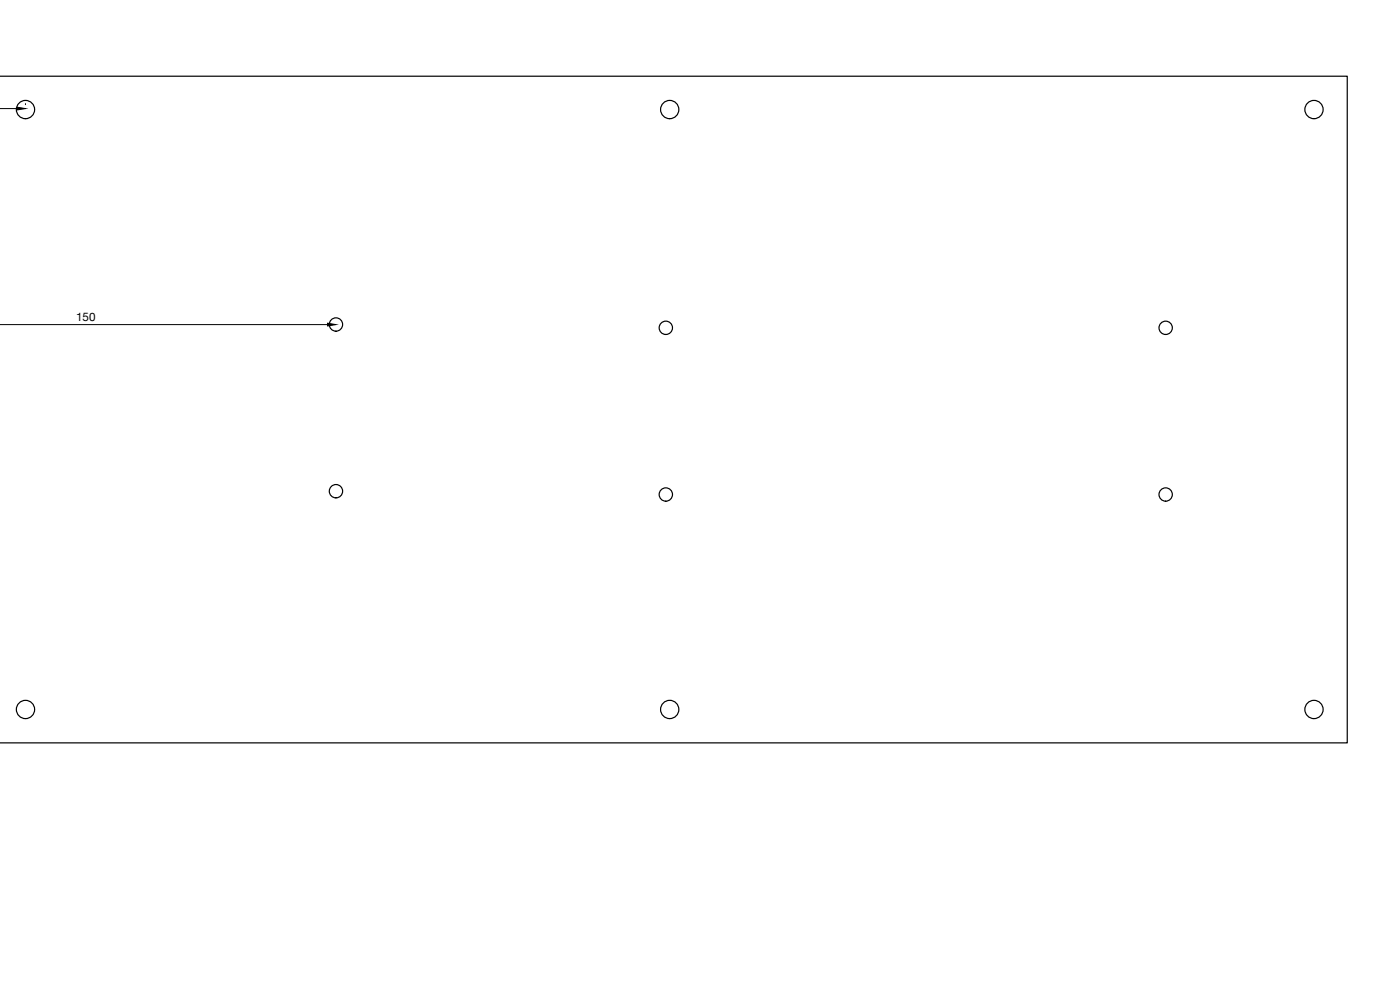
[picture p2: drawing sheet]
<svg xmlns="http://www.w3.org/2000/svg" width="420mm" height="297mm" viewBox="0 0 420 297" stroke-linecap="round" stroke-linejoin="round" font-family="sans-serif">
<defs><g id="words">
<text font-size="3.5" x="22.8" y="96.4">150</text>
</g></defs>
<!-- layer: Visible -->
<g fill="none" stroke="#000" stroke-width=".36">
<path d="M0 22.9h404.3v200h-404.3"/>
<circle cx="7.7" cy="32.9" r="2.74"/>
<circle cx="201" cy="32.9" r="2.74"/>
<circle cx="394.3" cy="32.9" r="2.74"/>
<circle cx="100.8" cy="97.4" r="2"/>
<circle cx="199.8" cy="98.4" r="2"/>
<circle cx="349.8" cy="98.4" r="2"/>
<circle cx="100.8" cy="147.4" r="2"/>
<circle cx="199.8" cy="148.4" r="2"/>
<circle cx="349.8" cy="148.4" r="2"/>
<circle cx="7.7" cy="212.9" r="2.74"/>
<circle cx="201" cy="212.9" r="2.74"/>
<circle cx="394.3" cy="212.9" r="2.74"/>
</g>
<!-- layer: FD_Dimensions -->
<path d="M0 32.6h5.1M7.6 31.1v.3M0 97.4h98.3" fill="none" stroke="#000" stroke-width=".3"/>
<path d="M5.1 32.2l2.5 .4-2.5 .4zM98.3 97l2.5 .4-2.5 .4z" fill="#000" stroke="#000" stroke-width=".3"/>
<use href="#words"/>
</svg>
